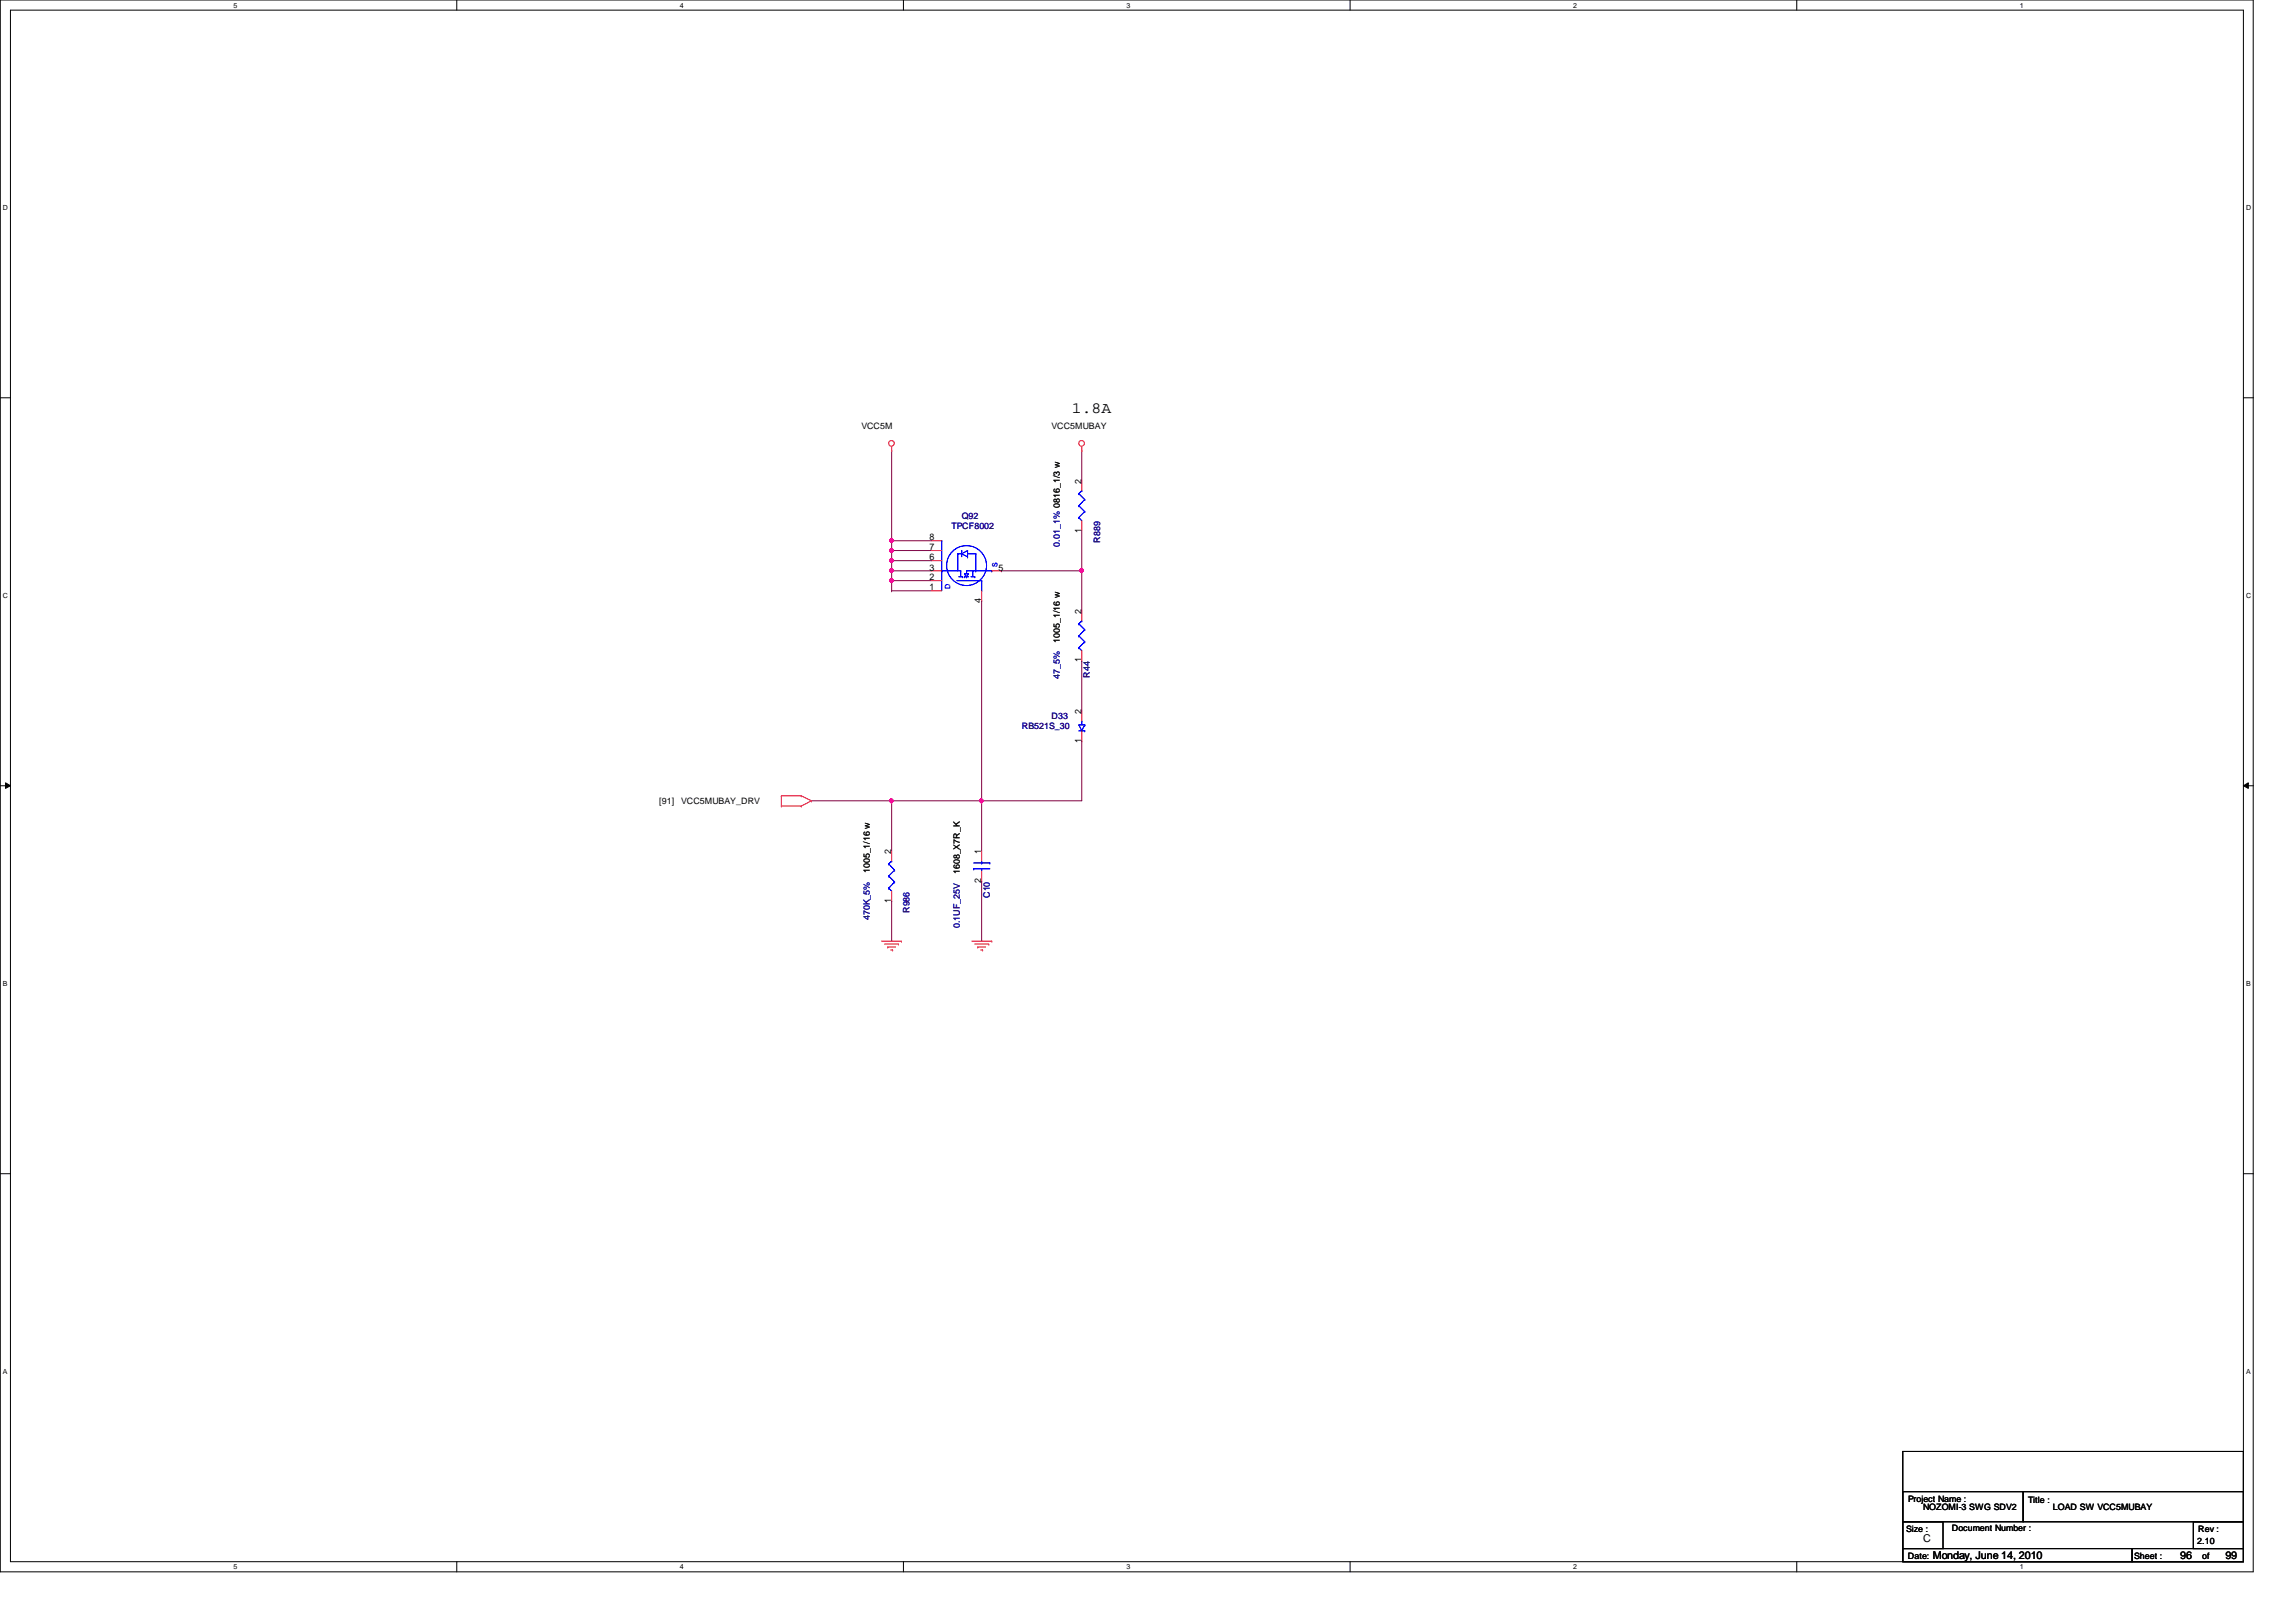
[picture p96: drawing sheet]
<svg xmlns="http://www.w3.org/2000/svg" width="297mm" height="210mm" viewBox="0 0 297 210" stroke-linecap="round" stroke-linejoin="round" font-family="sans-serif">
<defs><g id="words">
<text font-size="2" x="138.7" y="53.4">1.8A</text>
<g font-size="1.4">
<text x="248.8" y="199.5">C</text>
<text x="250.1" y="201.7">Monday, June 14, 2010</text>
<text x="282.1" y="201.7">96</text>
<text x="287.9" y="201.7">99</text>
</g>
<g font-size="1.2">
<text x="139.9" y="62.6" transform="rotate(-90 139.9 62.6)">2</text>
<text x="120.3" y="69.9">8</text>
<text x="120.3" y="71.2">7</text>
<text x="139.9" y="68.9" transform="rotate(-90 139.9 68.9)">1</text>
<text x="120.3" y="73.8">3</text>
<text x="120.3" y="72.5">6</text>
<text x="120.3" y="75.1">2</text>
<text x="120.3" y="76.4">1</text>
<text x="127" y="78" transform="rotate(-90 127 78)">4</text>
<text x="129.2" y="73.8">5</text>
<text x="139.9" y="79.5" transform="rotate(-90 139.9 79.5)">2</text>
<text x="139.9" y="85.7" transform="rotate(-90 139.9 85.7)">1</text>
<text x="139.9" y="92.4" transform="rotate(-90 139.9 92.4)">2</text>
<text x="139.9" y="96.1" transform="rotate(-90 139.9 96.1)">1</text>
<text x="115.3" y="110.5" transform="rotate(-90 115.3 110.5)">2</text>
<text x="127" y="110.5" transform="rotate(-90 127 110.5)">1</text>
<text x="115.3" y="116.8" transform="rotate(-90 115.3 116.8)">1</text>
<text x="127" y="114.3" transform="rotate(-90 127 114.3)">2</text>
</g>
<g font-size="1.1">
<text x="111.5" y="55.5">VCC5M</text>
<text x="136.1" y="55.5">VCC5MUBAY</text>
<text x="137.1" y="83.2" transform="rotate(-90 137.1 83.2)">1005_1/16 w</text>
<text x="85.3" y="104.1">[91]</text>
<text x="88.1" y="104.1">VCC5MUBAY_DRV</text>
<text x="112.5" y="113" transform="rotate(-90 112.5 113)">1005_1/16 w</text>
<text x="124.2" y="113.1" transform="rotate(-90 124.2 113.1)">1608_X7R_K</text>
<text x="246.8" y="194.4">Project Name :</text>
<text x="248.8" y="195.4">NOZOMI-3 SWG SDV2</text>
<text x="262.4" y="194.5">Title :</text>
<text x="265.6" y="195.4">LOAD SW VCC5MUBAY</text>
<text x="246.6" y="198.3">Size :</text>
<text x="246.8" y="201.8">Date:</text>
<text x="252.5" y="198.2">Document Number :</text>
<text x="276.1" y="201.8">Sheet :</text>
<text x="284.3" y="199.8">2.10</text>
<text x="284.4" y="198.3">Rev :</text>
<text x="284.9" y="201.8">of</text>
</g>
<g font-size="1.1" fill="#000080">
<text x="123.1" y="68.5">TPCF8002</text>
<text x="124.4" y="67.2">Q92</text>
<text x="137.1" y="70.7" transform="rotate(-90 137.1 70.7)">0.01_1% 0816_1/3 w</text>
<text x="142.3" y="70.2" transform="rotate(-90 142.3 70.2)">R889</text>
<text x="137.1" y="87.8" transform="rotate(-90 137.1 87.8)">47_5%</text>
<text x="141" y="87.7" transform="rotate(-90 141 87.7)">R44</text>
<text x="132.2" y="94.4">RB521S_30</text>
<text x="136.1" y="93.1">D33</text>
<text x="112.5" y="119.1" transform="rotate(-90 112.5 119.1)">470K_5%</text>
<text x="117.7" y="118.2" transform="rotate(-90 117.7 118.2)">R986</text>
<text x="128.1" y="116.2" transform="rotate(-90 128.1 116.2)">C10</text>
<text x="124.2" y="120.1" transform="rotate(-90 124.2 120.1)">0.1UF_25V</text>
</g>
<g font-size=".9">
<text x="30.2" y="1">5</text>
<text x="88" y="1">4</text>
<text x="145.8" y="1">3</text>
<text x="203.5" y="1">2</text>
<text x="261.3" y="1">1</text>
<text x=".4" y="27.2">D</text>
<text x="290.6" y="27.2">D</text>
<text x=".4" y="77.3">C</text>
<text x="290.6" y="77.3">C</text>
<text x=".4" y="127.6">B</text>
<text x="290.6" y="127.6">B</text>
<text x=".4" y="177.8">A</text>
<text x="290.6" y="177.8">A</text>
<text x="30.2" y="203.1">5</text>
<text x="88" y="203.1">4</text>
<text x="145.8" y="203.1">3</text>
<text x="203.5" y="203.1">2</text>
<text x="261.3" y="203.1">1</text>
</g>
<g font-size=".9" fill="#00f">
<text x="122.9" y="76.2" transform="rotate(-90 122.9 76.2)">D</text>
<text x="129" y="73.3" transform="rotate(-90 129 73.3)">S</text>
</g>
</g></defs>
<path d="M0 0h291.5v203.4h-291.5zM1.4 1.3h288.8v200.8h-288.8z" fill="none" stroke="#000" stroke-width=".13"/>
<g fill="#fff">
<path d="M30.2 .2h.5v1h-.5z"/>
<path d="M30.2 202.3h.5v1h-.5z"/>
</g>
<path d="M59.1 0v1.3M59.1 202.1v1.3" fill="none" stroke="#000" stroke-width=".13"/>
<g fill="#fff">
<path d="M88 .2h.5v1h-.5z"/>
<path d="M88 202.3h.5v1h-.5z"/>
</g>
<path d="M116.9 0v1.3M116.9 202.1v1.3" fill="none" stroke="#000" stroke-width=".13"/>
<g fill="#fff">
<path d="M145.8 .2h.5v1h-.5z"/>
<path d="M145.8 202.3h.5v1h-.5z"/>
</g>
<path d="M174.7 0v1.3M174.7 202.1v1.3" fill="none" stroke="#000" stroke-width=".13"/>
<g fill="#fff">
<path d="M203.5 .2h.5v1h-.5z"/>
<path d="M203.5 202.3h.5v1h-.5z"/>
</g>
<path d="M232.4 0v1.3M232.4 202.1v1.3" fill="none" stroke="#000" stroke-width=".13"/>
<g fill="#fff">
<path d="M261.3 .2h.5v1h-.5z"/>
<path d="M261.3 202.3h.5v1h-.5z"/>
<path d="M.4 26.4h.6v1h-.6z"/>
<path d="M290.6 26.4h.6v1h-.6z"/>
<path d="M.4 76.5h.6v1.1h-.6z"/>
<path d="M290.6 76.5h.6v1.1h-.6z"/>
</g>
<path d="M0 51.5h1.4M290.2 51.5h1.3" fill="none" stroke="#000" stroke-width=".13"/>
<g fill="#fff">
<path d="M.4 126.7h.6v1.1h-.6z"/>
<path d="M290.6 126.7h.6v1.1h-.6z"/>
</g>
<path d="M0 101.7h1.4M.7 101.3l.7 .4-.7 .3zM290.2 101.7l.7-.4v.7zM290.2 101.7h1.3" fill="none" stroke="#000" stroke-width=".13"/>
<path d="M.7 101.3l.7 .4-.7 .3zM290.2 101.7l.7-.4v.7z" fill="#000"/>
<g fill="#fff">
<path d="M.4 177h.5v1h-.5z"/>
<path d="M290.6 177h.5v1h-.5z"/>
</g>
<path d="M0 151.9h1.4M290.2 151.9h1.3" fill="none" stroke="#000" stroke-width=".13"/>
<path d="M115.4 71.2h.1M115.4 72.6h.1M115.4 71.2v2.7" fill="none" stroke="#800040" stroke-width=".13"/>
<path d="M115.2 72.4h.3l.1 .1-.1 .2-.2 .1-.1-.1z" fill-rule="evenodd" fill="#f0f"/>
<path d="M115.2 72.4h.3l.1 .1-.1 .2-.2 .1-.1-.1z" fill="none" stroke="#f0f" stroke-width=".13"/>
<g fill="none" stroke="#800040" stroke-width=".13">
<path d="M140 73.9h.1M140 73.9v5.1M140 85.5h.1M140 85.5v6.5M105 103.6h.1M105 103.6h10.4M115.4 116.6h.1M115.4 103.6h.1M115.4 103.6v6.5M115.4 116.6v5.2M127 103.6h.1M127 114h.1"/>
<path d="M127 103.6v6.5M127 114v7.8M127 103.6h13"/>
</g>
<path d="M126.8 103.4h.2l.2 .1-.1 .3-.1 .1-.2-.1z" fill-rule="evenodd" fill="#f0f"/>
<path d="M126.8 103.4h.2l.2 .1-.1 .3-.1 .1-.2-.1z" fill="none" stroke="#f0f" stroke-width=".13"/>
<path d="M115.4 58.3h.1M115.4 58.3v11.7M115.4 72.6h.1M115.4 72.6h5.1M140 95.9h.1M140 95.9v7.7" fill="none" stroke="#800040" stroke-width=".13"/>
<path d="M115.2 72.4h.3l.1 .1-.1 .2-.2 .1-.1-.1z" fill-rule="evenodd" fill="#f0f"/>
<path d="M115.2 72.4h.3l.1 .1-.1 .2-.2 .1-.1-.1z" fill="none" stroke="#f0f" stroke-width=".13"/>
<path d="M115.4 70h.1M115.4 71.2h.1M115.4 70h5.1M115.4 71.2h5.1" fill="none" stroke="#800040" stroke-width=".13"/>
<path d="M115.2 71.1l.1-.1 .2 .1v.3l-.2 .1-.1-.1z" fill-rule="evenodd" fill="#f0f"/>
<path d="M115.2 71.1l.1-.1 .2 .1v.3l-.2 .1-.1-.1z" fill="none" stroke="#f0f" stroke-width=".13"/>
<path d="M115.4 75.1h.1M115.4 76.5h.1M115.4 75.1v1.4M115.4 76.5h5.1M115.4 75.1h5.1" fill="none" stroke="#800040" stroke-width=".13"/>
<path d="M115.2 74.9h.3l.1 .2-.1 .2-.2 .1-.1-.1z" fill-rule="evenodd" fill="#f0f"/>
<path d="M115.2 74.9h.3l.1 .2-.1 .2-.2 .1-.1-.1z" fill="none" stroke="#f0f" stroke-width=".13"/>
<path d="M129.6 73.9h.1M129.6 73.9h10.4" fill="none" stroke="#800040" stroke-width=".13"/>
<path d="M139.8 73.6h.1l.2 .1v.3l-.2 .1-.1-.1z" fill-rule="evenodd" fill="#f0f"/>
<path d="M139.8 73.6h.1l.2 .1v.3l-.2 .1-.1-.1z" fill="none" stroke="#f0f" stroke-width=".13"/>
<path d="M115.4 70h.1M115.4 70v1.2" fill="none" stroke="#800040" stroke-width=".13"/>
<path d="M115.2 69.8h.3l.1 .1-.1 .2-.2 .1-.1-.1z" fill-rule="evenodd" fill="#f0f"/>
<path d="M115.2 69.8h.3l.1 .1-.1 .2-.2 .1-.1-.1z" fill="none" stroke="#f0f" stroke-width=".13"/>
<path d="M115.4 103.6h.1M115.4 103.6h11.6" fill="none" stroke="#800040" stroke-width=".13"/>
<path d="M115.2 103.4h.1l.2 .1v.3l-.2 .1-.1-.1z" fill-rule="evenodd" fill="#f0f"/>
<path d="M115.2 103.4h.1l.2 .1v.3l-.2 .1-.1-.1z" fill="none" stroke="#f0f" stroke-width=".13"/>
<path d="M115.4 73.9h.1M115.4 73.9v1.2M115.4 73.9h5.1M127 77.7h.1M127 77.7v25.9" fill="none" stroke="#800040" stroke-width=".13"/>
<path d="M115.2 73.6h.1l.2 .1v.3l-.2 .1-.1-.1z" fill-rule="evenodd" fill="#f0f"/>
<path d="M115.2 73.6h.1l.2 .1v.3l-.2 .1-.1-.1z" fill="none" stroke="#f0f" stroke-width=".13"/>
<path d="M140 58.3h.1M140 58.3v3.9M140 73.9h.1M140 68.7v5.2" fill="none" stroke="#800040" stroke-width=".13"/>
<g fill="none" stroke="#f00" stroke-width=".13">
<path d="M115.4 58.3h.1M115.4 57.8v.5M140 58.3h.1M140 57.8v.5M120.5 70h1.3M120.5 71.2h1.3M120.5 73.9h1.3M120.5 72.6h1.3M120.5 75.1h1.3M120.5 76.5h1.3M127 76.5v1.2M128.3 73.9h1.3"/>
<path d="M140 62.2v1.3M140 67.4v1.3M140 79v1.3M140 84.2v1.3M140 92v1.3M140 94.6v1.3M101.1 103h.1M101.1 104.3h.1M101.1 103h2.6M101.1 103v1.3M101.1 104.3h2.6M103.7 103h.1"/>
<path d="M103.7 104.3h.1M103.7 103l1.3 .6M105 103.6h.1M105 103.6l-1.3 .7M115.4 110.1v1.3M115.4 115.3v1.3M127 110.1v1.3M127 112.7v1.3M114 121.8h2.6M114.4 122.2h1.8M114.8 122.6h.1M114.8 122.6h1.1"/>
<path d="M115.2 122.9h.3M115.5 122.9h.1M116.2 122.2h.1M116.6 121.8h.1M125.7 121.8h2.6M126.1 122.2h1.8M126.5 122.6h.1M126.5 122.6h1M126.9 122.9h.2M127.1 122.9h.1M127.9 122.2h.1M128.3 121.8h.1"/>
<circle cx="115.3" cy="57.4" r=".37"/>
<circle cx="139.9" cy="57.4" r=".37"/>
</g>
<path d="M246.2 196.9h5.2v3.5h-5.2zM246.2 193h15.5v3.9h-15.5zM246.2 187.8h44v14.3h-44zM261.7 193h28.5v3.9h-28.5zM283.8 196.9h6.4v3.5h-6.4zM246.2 200.4h29.6v1.7h-29.6zM275.8 200.4h14.4v1.7h-14.4z" fill="none" stroke="#000" stroke-width=".13"/>
<g fill="none" stroke="#00f" stroke-width=".13">
<path d="M121.8 70h.1M121.8 73.9h.1M121.8 70v6.5M121.8 73.9h2.5M123.8 75.1h3.2M123.9 71.7h.1M123.9 71.7h.5M123.9 71.7v2.2M124 74.6h.5M124.3 73.9h.1M124.3 73.9v.7M124.4 71.2h.1"/>
<path d="M124.4 71.7h.1M124.4 71.2v.9M124.4 71.7l.8 .4M124.5 74.6h.1M124.8 74.3h.1M124.8 74.6h.1M124.8 74.3h.5l-.3 .3M124.8 74.6h.5M124.8 74.3l.2 .3M125 73.9h.1M125 74.6h.1M125 73.9v.4"/>
<path d="M125 73.9h3.3M125.2 72.1h.1M125.2 71.2h.1M125.2 71.2v.9M125.2 71.7h1M125.2 71.2l-.8 .5M125.6 74.6h.5M125.9 73.9h.1M125.9 73.9v.7M126.1 74.6h.1M126.2 73.9h.1M126.2 71.7h.1"/>
<path d="M126.2 71.7v2.2M127 75.1h.1M127 76.5h.1M127 75.1v1.4M128.3 73.9h.1M139.6 67h.1M139.6 65.4h.1M139.6 63.9h.1M139.6 67l.4 .4M139.6 65.4l.7 .8M139.6 63.9l.7 .7M140 63.5h.1"/>
<path d="M140 63.5l-.4 .4M140.3 66.2h.1M140.3 64.6h.1M140.3 66.2l-.7 .8M140.3 64.6l-.7 .8M139.6 83.8h.1M139.6 82.3h.1M139.6 80.7h.1M139.6 94.6h.7M139.6 83.8l.4 .4M139.6 82.3l.7 .8M139.6 80.7l.7 .8"/>
<path d="M140 93.3h.1M140 94.6h.1M140 80.3h.1M140 93.3v.5M140 80.3l-.4 .4M140.3 93.8h.1M140.3 94.6h.1M140.3 83.1h.1M140.3 81.5h.1M140.3 93.8h-.7l.4 .8M140.3 93.8l-.3 .8M140.3 83.1l-.7 .7"/>
<path d="M140.3 81.5l-.7 .8M115 114.9h.1M115 113.4h.1M115 111.8h.1M115 114.9l.4 .4M115 113.4l.7 .7M115 111.8l.7 .8M115.4 111.4h.1M115.4 111.4l-.4 .4M115.7 114.1h.1M115.7 112.6h.1M115.7 114.1l-.7 .8"/>
<path d="M115.7 112.6l-.7 .8M126 112.4h.1M126 112.4h2.1M126 111.7h2.1M127 111.7h.1M127 112.4h.1M127 111.4v.3M127 112.4v.3M128.1 111.7h.1"/>
<circle cx="125" cy="73.2" r="2.58"/>
</g>
<path d="M115.2 72.4h.3l.1 .1-.1 .2-.2 .1-.1-.1z" fill-rule="evenodd" fill="#f0f"/>
<path d="M115.2 72.4h.3l.1 .1-.1 .2-.2 .1-.1-.1z" fill="none" stroke="#f0f" stroke-width=".13"/>
<path d="M126.8 103.4h.2l.2 .1-.1 .3-.1 .1-.2-.1z" fill-rule="evenodd" fill="#f0f"/>
<path d="M126.8 103.4h.2l.2 .1-.1 .3-.1 .1-.2-.1z" fill="none" stroke="#f0f" stroke-width=".13"/>
<path d="M115.2 72.4h.3l.1 .1-.1 .2-.2 .1-.1-.1z" fill-rule="evenodd" fill="#f0f"/>
<path d="M115.2 72.4h.3l.1 .1-.1 .2-.2 .1-.1-.1z" fill="none" stroke="#f0f" stroke-width=".13"/>
<path d="M115.2 71.1l.1-.1 .2 .1v.3l-.2 .1-.1-.1z" fill-rule="evenodd" fill="#f0f"/>
<path d="M115.2 71.1l.1-.1 .2 .1v.3l-.2 .1-.1-.1z" fill="none" stroke="#f0f" stroke-width=".13"/>
<path d="M115.2 74.9h.3l.1 .2-.1 .2-.2 .1-.1-.1z" fill-rule="evenodd" fill="#f0f"/>
<path d="M115.2 74.9h.3l.1 .2-.1 .2-.2 .1-.1-.1z" fill="none" stroke="#f0f" stroke-width=".13"/>
<path d="M139.8 73.6h.1l.2 .1v.3l-.2 .1-.1-.1z" fill-rule="evenodd" fill="#f0f"/>
<path d="M139.8 73.6h.1l.2 .1v.3l-.2 .1-.1-.1z" fill="none" stroke="#f0f" stroke-width=".13"/>
<path d="M115.2 69.8h.3l.1 .1-.1 .2-.2 .1-.1-.1z" fill-rule="evenodd" fill="#f0f"/>
<path d="M115.2 69.8h.3l.1 .1-.1 .2-.2 .1-.1-.1z" fill="none" stroke="#f0f" stroke-width=".13"/>
<path d="M115.2 103.4h.1l.2 .1v.3l-.2 .1-.1-.1z" fill-rule="evenodd" fill="#f0f"/>
<path d="M115.2 103.4h.1l.2 .1v.3l-.2 .1-.1-.1z" fill="none" stroke="#f0f" stroke-width=".13"/>
<path d="M115.2 73.6h.1l.2 .1v.3l-.2 .1-.1-.1z" fill-rule="evenodd" fill="#f0f"/>
<path d="M115.2 73.6h.1l.2 .1v.3l-.2 .1-.1-.1z" fill="none" stroke="#f0f" stroke-width=".13"/>
<use href="#words"/>
</svg>
